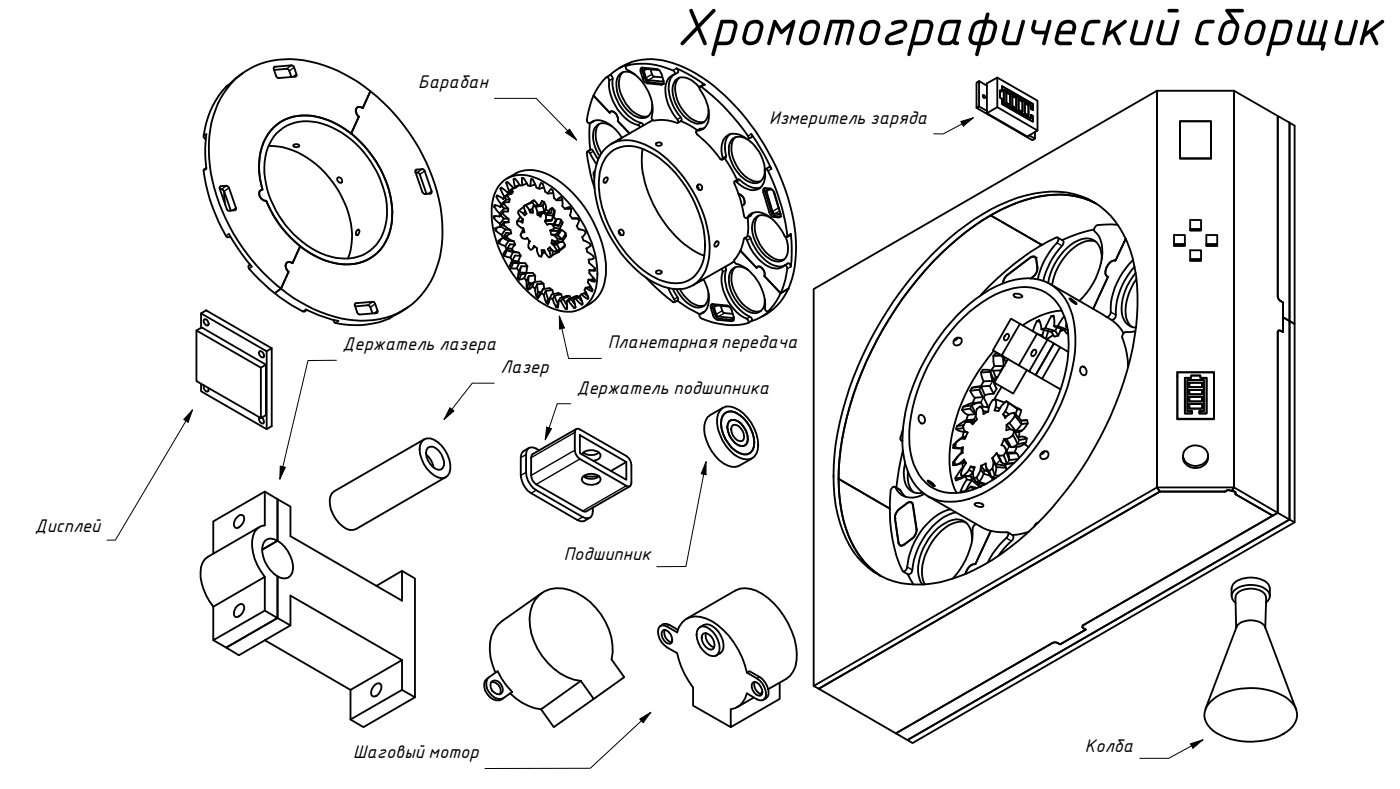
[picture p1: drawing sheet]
<svg xmlns="http://www.w3.org/2000/svg" width="385mm" height="217mm" viewBox="0 0 385 217" stroke-linecap="round" stroke-linejoin="round" font-family="sans-serif">
<defs><g id="words">
<text font-size="14" x="185.9" y="12.4">Хромотографический сборщик</text>
<g font-size="4.8">
<text x="115" y="24.2">Барабан</text>
<text x="211.4" y="34">Измеритель заряда</text>
<text x="167.1" y="95.7">Планетарная передача</text>
<text x="94.2" y="96.2">Держатель лазера</text>
<text x="137.6" y="102.5">Лазер</text>
<text x="158.6" y="108.1">Держатель подшипника</text>
<text x="9.5" y="146.1">Дисплей</text>
<text x="155" y="153.9">Подшипник</text>
<text x="97.1" y="208.3">Шаговый мотор</text>
<text x="298.2" y="206.6">Колба</text>
</g>
</g></defs>
<g fill="none" stroke="#000" stroke-width=".51">
<path d="M75.3 19.2l3.5-.3 .4 .1 .9 2.1M75.4 18.4l4.8-.5 .3 .2 .4 .4 .6 2.4-.3 .2-4.8 .3-.5-.5-.6-1.9zM170.1 18.8a17.4 17.4 0 0 1 16.6-.9 46.3 46.3 0 0 1 18.4 14.7 62.6 62.6 0 0 1 13.7 33.5 29 29 0 0 1-2.1 13.2M171.2 19.9a5.6 5.6 0 0 0-.4 6.1 9 9 0 0 0 6.3 6l1.1-.1M172 18.1a18.1 18.1 0 0 1 13.4 1.6v.7a4.2 4.2 0 0 0-2.4 5.3 16 16 0 0 0 3.5 7.6l-.2 .5a13 13 0 0 0-6.6-.7l-.5-.5a12.7 12.7 0 0 0-7.1-13.7zM172.1 18.1l1-.6a13.2 13.2 0 0 0-5.5 3.2l.6 .2a1.53 1.53 0 0 1 .2 1.5 12.6 12.6 0 0 0 7.2 11.2l.8 .2 .5 .7M176.2 18.8l.4-.2 4 .4 .5 .2a5.4 5.4 0 0 1 1.3 2.9v.7l-.5 .5-4-.4-.6-.3a4.3 4.3 0 0 1-1.2-2.9zM176.6 18.6v.8a5.5 5.5 0 0 0 1.2 2.9l.6 .3 3.9 .4M178.8 19.1l.7 1.8 2.6 .4M181.2 19.3l-3.9-.4-.3 .1 .6 2.4 .4 .5 4.1 .5 .3-.1M56.7 36.8a34.6 34.6 0 0 0 0 9.6M66.8 20l-2 1.5a23 23 0 0 0-8.8 16.1l.6 .6"/>
<path d="M75.3 35a13.8 13.8 0 0 1 14.8-2.1 29.8 29.8 0 0 1 17.7 25.6 13.5 13.5 0 0 1-7.1 13 15.9 15.9 0 0 1-14.5-1.4 30.4 30.4 0 0 1-13-14.9 1.91 1.91 0 0 1-1.7-2.8l.7-.3a17.6 17.6 0 0 1 2.2-16.2zM76 36.6a12 12 0 0 1 12.7-2.6 26.8 26.8 0 0 1 17.7 25 12.3 12.3 0 0 1-6.7 11.1 15.9 15.9 0 0 1-15.3-2.7 27.1 27.1 0 0 1-11.7-21.4 13.7 13.7 0 0 1 3.3-9.4zM80.6 39.9a1 1 0 0 1 1.7 .2 1 1 0 0 1-1.7-.2zM96.5 36.7a29 29 0 0 1 11.2 24.3 12.3 12.3 0 0 1-12.8 11.6 21.1 21.1 0 0 1-12.4-4.9M96.5 36.7a19.1 19.1 0 0 0-16.1-4.6 12.6 12.6 0 0 0-9.1 12.4 20.4 20.4 0 0 0 .9 7.6 1.35 1.35 0 0 0-1 1.1 1.35 1.35 0 0 0 .6 1.3l.7 .5 .7 .2M101.8 25.1a52.4 52.4 0 0 1 19.8 35.9 26.3 26.3 0 0 1-8.4 22.6 23 23 0 0 1-19.5 3.9 39.9 39.9 0 0 1-16.5-8.2M101.8 25.1l-2.1 4.6a1.17 1.17 0 0 0-1.7 0 1.17 1.17 0 0 0 .1 1.6l.5 .7-2.1 4.7M101.8 25.1a37.7 37.7 0 0 0-22-8.9 20.8 20.8 0 0 0-21.2 15.7 39 39 0 0 0 2.4 25.9 54.3 54.3 0 0 0 16.2 21.5M163.2 26.3l-.9 2.4-1 4.3 .1 .5 .6 .5a3.9 3.9 0 0 1 5.1-.1l2.1 1.6 1.8 2.3M163.2 26.3l4.4 4.7a1.21 1.21 0 0 1 1.3-.3 1.21 1.21 0 0 1 .7 1.1l.3 .8-.1 .7 3.3 3.4M163.2 26.3l1.2-2.3 1.4-1.9 .8-.8 .6 .1a1.6 1.6 0 0 1 .2 1.6 13.1 13.1 0 0 0 7.2 11.1l.9 .3 .4 .6M163.3 33.2l-1.2 .7-.1 3.5 .3 3.8"/>
<path d="M164.8 34a5.7 5.7 0 0 0-.3 6.4l.8 1.7M167.6 20.7l-.9 .5M168.2 34.7a3.1 3.1 0 0 0-4.7 .5 8.4 8.4 0 0 0 1.4 7.7M169.9 38.5l.7-.4-2.6 1.4M174.6 20.6a3.1 3.1 0 0 0-4.8 .7 9.8 9.8 0 0 0 5.1 10.7 2.83 2.83 0 0 0 3 .1 2.83 2.83 0 0 0 1.4-2.7v-.8M179.5 33l-9 5.1M180.4 39.4a.85 .85 0 0 1 .9-.3 .85 .85 0 0 1 .6 .7 .85 .85 0 0 1-.9 .3 .85 .85 0 0 1-.6-.7zM185.1 20.6a5.7 5.7 0 0 0-1.1 5.5 16.4 16.4 0 0 0 3.3 6.6v.4l-1 .7M185.4 20.5l.9-.6 .2-.3-.6-.8 1.6 .7 3.1 1.7 3.2 2.1-.5-.1-.9 .6M186.7 21.4a5 5 0 0 0-.8 5.3 10.2 10.2 0 0 0 6 6.8l1.7-.1M187.2 33.3l2.2 1 2.3 1.5M192.2 24a5.7 5.7 0 0 0-5.6-2.6 4 4 0 0 0-1.6 4.7 10.3 10.3 0 0 0 6.2 7.8 2.61 2.61 0 0 0 3.4-2.3l.2-1.5"/>
<path d="M192.3 23.9l.1-.2a51.5 51.5 0 0 1 13.4 13.9v.5l-.4 .2a4.9 4.9 0 0 0-5.4-1.1 5.4 5.4 0 0 0-1.4 6.1l-.1 .6-.4-.1a41.5 41.5 0 0 0-6.7-7.2v-.6a3.6 3.6 0 0 0 3.5-4.2 14.4 14.4 0 0 0-2.7-7.7zM193.6 35.2a2.87 2.87 0 0 0-2.1 .7M200.6 36.9a5.7 5.7 0 0 0-1 5.9l-.1 .5-1 .6M201.4 38.1a3.8 3.8 0 0 1 4.9 .8 10.4 10.4 0 0 1 3.8 9.3 2.8 2.8 0 0 1-4.5 1.6 10.4 10.4 0 0 1-5.1-10.1zM202.1 37.7a5.6 5.6 0 0 0-.4 6.2 9 9 0 0 0 6.3 6l1.1-.1M205.6 38.2l1.1-.6-.2-.8 3.6 5.7 1.9 3.9a.51 .51 0 0 0-.7-.4l-.9 .5M268.4 29.6l15.4 8.9 .7-.4M269.1 22.3l2.2 1.2v7l-2.2-1.2zM269.1 22.3l-.7 .4v6.9l.7-.3M270.2 26.1h.1a.62 .62 0 0 1 .5 .8l-.5-.1zM271.3 30.5v.6l11.1 6.4 2.8-1.6-11-6.5-2.9 1.7M271.3 23.5v-.6l2.9-1.6v8.1"/>
<path d="M274.2 21.3l11 6.4v8.2M275.4 23.7l8.5 4.9v1.6l-.5-.3v-1l-7.5-4.3v3.6l7.5 4.4v-1.1l.5 .4v1.5l-8.5-4.8v-1.4l-.5-.4v-2l.5 .3zM276.6 25.4l1 .6v2.8l-1-.6zM278.3 26.3l1.1 .7v2.8l-1.1-.6zM280 27.3l1.1 .6v2.9l-1.1-.6zM281.7 28.3l1 .6v2.9l-1-.6zM284.5 36.2v1.9l-1.6-.9M318 24.9v109h21.2v-109M318 24.9v109l.9 1.1-93.8 54.2M318 24.9l-94.3 54.5v109l1.4 .8M318 24.9h21.2M324.4 33.3h8.5v10.3h-8.5z"/>
<path d="M324.4 33.3h8.5v10.2h-8.5zM339.2 24.9v109l-.6 1-.8-.2M339.2 24.9l12 7v49.5M354.5 33.7l1.4 .8v54.5l-1.4-.8zM56.7 46.1l-.7 .5a42.4 42.4 0 0 0 6.5 18.6l.8-.3M60.5 52h.6l.5 .6M60.5 51.2l1.8-.2 .7 .6 1.9 5.5-.2 .6-1.9 .2-.4-.3-2-5.7zM61.6 52.6l.3 3.7M61.6 52.6l1.9 5.3M73.2 55.2a31 31 0 0 0 9.3 12.5M73.8 40.1a21 21 0 0 1 16.5 8.5 24.4 24.4 0 0 1 6.1 20l-.7 2.4M92.7 48.9a.78 .78 0 0 1 1.2 .2 .78 .78 0 0 1-.3 1.1l-.7-.4z"/>
<path d="M114.2 46.8l1.8-.3 .7 .3 1.9 5.7-.1 .6-1.7 .2-.6-.4-2-5.7zM114.3 47.4h.6l.5 .5 1.8 5.4M135.8 59.9l1.6 1.5M135.8 56.8l1.6 1.9M135.8 56.8l.1-.4 1.7 .5M136.2 59.4l-.4 .5M136.2 56.4l-.4 .4M136.5 54.1l1.3 2M136.5 54.1l.1-.4 1.7 1M136.8 53.8l-.3 .3M137.3 59.5l-1.6-.1 .1 .5M137.6 51.9l1 2.1"/>
<path d="M137.6 51.9l.2-.4 1.7 1.4M137.6 50.5a8.2 8.2 0 0 1 9.5-1.7 27.9 27.9 0 0 1 13.6 13.3 26.6 26.6 0 0 1 3.3 15.7 8.3 8.3 0 0 1-6.9 7.8 15.5 15.5 0 0 1-11.2-4.7 32.6 32.6 0 0 1-10.8-21.8 11.9 11.9 0 0 1 2.5-8.6zM137.6 59.2l.9 .8M137.9 51.6l-.3 .3M137.9 56.5l.7 .8M138.1 58.6l1.7 1.5M138.5 55.9l1.2 1.4M138.6 57.3l-1.2 1.4-.1 .8M138.6 57.3h1.1M138.8 54.3l.4 .5h.9M139.2 54.8l-1.4 1.3-.2 .8M139.4 49a10.4 10.4 0 0 1 12.6-.3 31.9 31.9 0 0 1 14.6 26.5 10.2 10.2 0 0 1-6.6 9.5"/>
<path d="M139.4 53.8l.7 1M139.7 57.3v.8h-1.2l-1.2 1.4M140.1 54.8l-.1 .7h-1.1l-1.3 1.4M140.2 52.9l-1.6 1.1-.3 .7M140.7 52.1l.3 .6-.8 .2-.2-.3M141 52.7l-.3 .6-.9 .1-1.5 1.3M141.6 51.4l-2.1 1.5M142.3 51l-.6 .4M142.3 51.1l-2.8 1.8M142.6 57.9l1.2 .8M142.8 50.8l-1.7 .9-1.6-1.7-.3 .2 .8 2.2M143.1 59.5l-1 1.4a1.96 1.96 0 0 0 1.7 1.8l.4 1.1h-.5l.3-.4"/>
<path d="M144 56.7l-1.4 1.2a1.79 1.79 0 0 0 .7 1.9l.5 .4-.1 1-.5-.3 .5-.7M144.5 56.4l-.5 .2M144.9 50.4l-1.9 .6-1.5-1.9-.3 .1 .4 2.2M145.8 51.1l.2-1.9 .5 .1 1 2.2 .7 .4 1.4-.4M146.3 55.6l.7 .9M146.3 55.6l.5-.6 1 1.4M146.3 55.6l-1.8 .8 1 1.3M146.4 57.4l-.9 .3 .3 .7 .7-.3M146.6 56.6l.6 .2M146.8 55l-2.8 1.6 .1 .7 .6 1.4-.5 .5-.4-.5 .6-.6M147.2 50.7l-1.4 .4-.7-.1-1.3-2.1h-.3l.1 2M148.2 51.9l.2-.9 .3-.7 .5 .2 .7 2.2 .7 .5 1.5-.2"/>
<path d="M149 55.2l-.5 1-1.9 .4-.2 .5 .1 1.4-.7-.1M149 55.2l.6 .3M149 55.2l-.5 1M149.2 56.6l.4 1.5M149.2 56.6l.4-1.1 .5 1.5M149.2 56.6l-2 .2 .5 1.6M149.5 58.5l.6 .5M149.6 58.1l-1.9 .3v.6l1.3-.3M149.6 58.1l-.1 .4M150.1 57.6l.8 .5M150.1 57.6v-.6l-.5 1.1M150.1 57.6l-.5 .9"/>
<path d="M150.6 53.2l.9-1.3 .4 .3 .4 2.2 .7 .6h1.6M150.7 58.5l.5-1.1 .7-.3-.5 1.5-1.9-.1-.6 .3-.3 .7-.9-.5M151.9 57.1l.5 .6M151.9 59.2l-.2 1.2M151.9 59.2l.5-1.5v1.3l-.6 1.3M151.9 59.2l-1.8-.2-.1 1.4M152.2 59.5l.6 .9M153 55l1.1-.9 .4 .5 .1 2 .7 .8h1.7M155.3 57.4l1.3-.5 .4 .5M157 57.4l-.3 1.8 .6 .8 1.6 .1M161.4 41.6l1-.5h.4l1.6 2.7M163.5 47l-.3 .5 .2 1.2"/>
<path d="M164 45.1l-1.4-2.2a1.72 1.72 0 0 0-1-1.3l-.3 .4 .3 1.9 .7 3.9 1.2 3.9M166.3 48.9l.4-.2a.86 .86 0 0 1 .3 1 .86 .86 0 0 1-.9 .5l-.2-.4zM166.3 40.9a8.9 8.9 0 0 1 9.9-1.6 28.1 28.1 0 0 1 13.6 12.1 30.6 30.6 0 0 1 5.1 19.4 9.2 9.2 0 0 1-7 8.6 15.6 15.6 0 0 1-11.7-4.2 35.7 35.7 0 0 1-12.9-25.4 13.1 13.1 0 0 1 3-8.9zM167.2 42.5a8.2 8.2 0 0 1 9.4-1.6 28.9 28.9 0 0 1 15 16.4 22.9 22.9 0 0 1 1.5 14.9 7.8 7.8 0 0 1-10.7 5.1 25.7 25.7 0 0 1-13-11.5 27.5 27.5 0 0 1-4.5-18.5 10.1 10.1 0 0 1 2.3-4.8zM176.6 40.9a28.2 28.2 0 0 0 5.3 19.3 25.8 25.8 0 0 0 11.7 10.1M191.6 51.2l.4 .4 .2 .6M191.9 50.7a.81 .81 0 0 1 1.1 .5 .81 .81 0 0 1-.5 1l-.6-.2a.78 .78 0 0 1 0-1.3zM199.2 43.5l1.9 2.9 1.6 3M201.9 49.8h.2a9.1 9.1 0 0 0 5.2 2.4 3.5 3.5 0 0 0 3-3.6v-1.9l.1-.2h.4a53.9 53.9 0 0 1 5.6 18.5l-.1 .2-.4-.1a14.1 14.1 0 0 0-6-6.4 3.5 3.5 0 0 0-4.6 1.2h-.4l-.3-.5-.7-3a.86 .86 0 0 0 .8-.5 .86 .86 0 0 0-.1-.9l-.6-1.2-1-.5-1.1-2.8zM202 49.8l1-.5a9.9 9.9 0 0 0 4.8 2.4l1.3-.2M203 53.3a2.04 2.04 0 0 1 1.4 2.9l-.5 .2zM205.6 59.7l.1 2.8-.3 2.4"/>
<path d="M207 58.5a3 3 0 0 1-1.7 1.4M208.6 59.2a5 5 0 0 0-.8 5.4 9.3 9.3 0 0 0 6.6 6.9l1.1-.2M209.9 51.9l.2-.2a2.66 2.66 0 0 1 2.1 .4l.7 1 1.6 5.6a.68 .68 0 0 1-.5 1l-1.6-.2-.8-.8-1.8-5.9zM210.3 51.7v.8l2 6.3 .6 .5 1.6 .2M212 59.9a3.1 3.1 0 0 0-4.8 .7 8.8 8.8 0 0 0 2.2 8.6 5.4 5.4 0 0 0 5.6 2.5 4 4 0 0 0 1.5-4.8l-.5-1.7M212.3 52.1l-1.3-.1-.3 .2v.4l1.7 5.5 .6 .6h1.6M212.6 52.6l1.6 4.9M272.3 59.2a35.9 35.9 0 0 1 21.7-5.6 19.5 19.5 0 0 1 7.2 2.3 23.6 23.6 0 0 0-16.4-1.8 53.9 53.9 0 0 0-23.6 13.3 96.5 96.5 0 0 0-30.2 56.4 45 45 0 0 0 3.1 25.3 21.6 21.6 0 0 0 8 9.1 24.2 24.2 0 0 1-10-14.5 47.2 47.2 0 0 1-1.6-12.1M272.3 59.2a84.8 84.8 0 0 0-29.5 31.1 88.1 88.1 0 0 0-12.2 38.5l-.1 2.8M272.3 59.2l14.1 8.1M62.9 64.2l3.6 5.6 2.7 3.5M68.7 72.7l-.4 .4 .2 .7 2.6 2.9 4.4 3.9"/>
<path d="M77.2 79.3l-1.7 1.3M82.5 67.7l-2.1 4.6a1.17 1.17 0 0 0-1.7 0 1.17 1.17 0 0 0 .1 1.7l.5 .7-2.1 4.6M98.1 63.3l.4-.3a.94 .94 0 0 1 .2 1 .94 .94 0 0 1-.8 .6l-.1-.4zM136.2 63.3l1.7 1.2M136.7 62.5l-.5 .8M137.2 66.8l1.7 .8M137.5 62.4l-1.4 .3 .1 .6M137.7 62.1l1.2 .9M137.8 65.6l-.6 1.2M138.2 65.4l-1.2 .8 .2 .6M138.3 65.3l1.5 .8M138.3 61.3l.3 .7-.7-.2"/>
<path d="M138.5 60l-1.1 1.4 .1 1 1.1-1.5 1.2 .2v-1M138.5 60l1.3 .1M138.6 62l1.7 1.2M138.6 70.3l1.7 .4M138.6 64.7l.7 .2M138.9 63l-1 1.5 .3 .9M138.9 63l1.4 .2M139.3 68.6l-.3 .2a1.18 1.18 0 0 0-.4 1.5M139.3 64.9l.2 .5-1.2-.1M139.4 68.7l1.7 .6M139.4 68.7l-.8 1.6M139.5 65.4l1.7 .9"/>
<path d="M139.5 68.2l1.2 .2M139.8 66.1l-.9 1.5 .4 1M139.8 66.1l1.4 .2M139.8 61.1l-1.3 .3M140.3 63.2l.2 .9-1.3-.1-1 1.4M140.5 73.7h1.6M140.5 64.1l-1.2 .8M140.7 68.4l.3 .5-1.6-.2M140.9 71.6l1.6 .2M141 68.9l1.2 .4M141.1 69.3l1.5 .1 .6 .9-1.6-.1-1.4 2.9 .3 .6M141.1 69.3l-.8 1.4 .5 1-.6 1.4"/>
<path d="M141.1 72.1l1.6 .1M141.1 72.1l1.3 .2M141.1 72.1l-.6 1.6M141.2 66.3l.4 .9-1.4-.1-.9 1.5M141.6 67.2l-.9 1.2M142.1 60.9h1.1M142.5 71.8l.3 .4M142.6 74.5l-.3 1.8M142.7 72.2l1.7 .1 .6 .9-1.7-.1-.7 1.4M142.7 72.2l-.6 1.5 .5 .8M142.9 74.8l-.6 1.5 .4 .5M142.9 74.8l1.8 .2"/>
<path d="M143.2 70.3l-.7 1.5M143.2 73.3l-.3 1.5M143.7 63.8l-.6 .8 .7 .9a.87 .87 0 0 0 1.1-.2l.7 1-.3 .7a1.39 1.39 0 0 0 .6 1.6l.7-.5M143.9 62.9l-.7 1.5M144.1 76.4l-1.4 .4M144.7 75l-.7 .3-.7 .1-.6 1.4M144.7 75h1.8l.7 .7-1.8 .1M144.7 75l-.6 1.4 .6 .7M144.7 77.1l.1 2.1M145 73.2l-.3 1.8M145.3 77.8l-.5 1.4 .4 .3M145.3 77.8h1.2"/>
<path d="M145.4 75.8l-.1 2M145.4 75.8l-.7 1.3M146.3 78.7l-1.1 .8M146.6 68.1l.2-.6a1.18 1.18 0 0 1 .9 1.6 1.86 1.86 0 0 0 1 1.4l.3-1.2M146.9 77.4l-.3 .3a2.56 2.56 0 0 0-1.4 1.8M146.9 77.4l1.8-.1 .7 .7-1.7 .1M146.9 77.4l-.6 1.3 .8 .6M147.1 79.3l.4 2.1M147.2 75.7l-.1 1.7M147.7 78.1l.2 2.1M147.7 78.1l-.6 1.2M149.1 79.7l-.7 .9-.5 1.2"/>
<path d="M149.4 68.7l-.4 .6-.1-.6h.7l.3 .7M149.4 78l.2 1.4M149.5 68.7l-.7 1.7M149.8 60.7l.7 1.1 .8-.3 2.3 .6M149.9 69.4l1 1.3 .4-.1M149.9 69.4l-.7 .1M150 79.9l1.9-.2-.8-.5-1.9 .2-.5 1.2 .8 .4M150 79.9l.6 2.2M150 60.4h1.7l-.3 .3h-1.6zM150 79.9l-.5 1.1M151 69l.3 1.6 .6-.5M151.2 63.3l.3 1.1"/>
<path d="M151.2 68.1l-.6 .3 .4 .6 .7-.4M151.7 68.6l.2 1.5 1.8-.9v-.2M151.9 79.7l.2 1.1M151.9 61.8l.4 .7M152 64.6l.6 .3a1.82 1.82 0 0 0 1.9 .9M152.1 61.6l1-1.4-.7 1.4M152.1 67.3l.9 1.4h.9M153 66.4l-.4 .3 .5 .5 .8-.7M153 68.7l-.3 .5M153.1 60.2l1.2 .2-.7 1.7-1.1-.5-1.4-.1M153.2 65.5v.7M153.8 62.8l.1 .3-1.1 1.3 .5 .3 1.1-1.5-.5-.1"/>
<path d="M153.9 62.8l-.8 .6-1.9-.1 1.6 .1M153.9 62.8l-1.6-.3-.3 .5-.4 .3M154.3 60.4l.3 .7M154.4 63.2l1.1 .9-1 1.7-1.2-1.1-1.8-.3h1.3M154.5 66.5l-1.3-.3-.7 .1-.8-.3-.1 .8M154.6 66.2l.7 1.2-1.4 1.3-.8-1.5-1 .1-.5-.5 1-.1M154.6 61.1l-.7 1.7M154.6 61.1l-.3 .9M155.3 67.4l-.1 .5-.9 .6a1.89 1.89 0 0 1-3.1-.6l-.6 .5M155.5 64.1l.1 .8-1.1 1.6-2-.2M157.3 60h.3a1.12 1.12 0 0 1 1.6 .6l-.7 1.4 .5 1h.5M159 63h.5a1.59 1.59 0 0 1 1.5 1l-1 1.1 .4 1 1.7 .8 .3 .6-1.2 .7a2.38 2.38 0 0 0 1.5 1.8l.5 .4v.6l-1.4 .3 .1 .9 1.7 1.6"/>
<path d="M161 79l-.3 .7 .9 1.6 .2 .5-.2 .3-1.7-1.3M161.8 76.8l-.2 .8 1.3 2-.1 .5-1.8-1.1M161.8 76.8h1M161.9 78.9l.9 .6M161.9 78.9l-.9 .1M162 74.2v.8l1.5 1.9v.5l-1.7-.6M162 74.2l1.2 .1M162.3 78.6l-.4 .3M162.8 76.8l.7 .3M163.2 76.4l-.4 .4M163.6 73.8l-.4 .5h.3M163.6 73.8v.5l-1.6-.1"/>
<path d="M170.1 63.6l.5 1M170.1 63.3a.79 .79 0 0 1 1.2 .2 .79 .79 0 0 1-.3 1.1h-.4l-.4-.4zM177.6 76.2l4.3 4.3 3.1 2.5h.4v-.5l-1.7-3.4M180.5 74.4l.6-.1 .8 .3a.82 .82 0 0 1-.7 .7 .82 .82 0 0 1-.9-.5zM184.9 79.4l1.6 2.7-.2 .4-.9 .5M185.9 79.4a8.2 8.2 0 0 0 6 5.1 2.84 2.84 0 0 0 2.9-3.1v-.8M186.9 79.4a8.3 8.3 0 0 0 5.6 4.7l1.1-.2M192.3 77.3l.8-.4-2.6 1.5M193.4 76.7a9.1 9.1 0 0 1 .9 8.2 3.4 3.4 0 0 1-2 1.5v.4l.3 .6a19.9 19.9 0 0 0 13 1.4M196.7 66.5l.5-.2a.78 .78 0 0 1 .2 1 .78 .78 0 0 1-1 .3v-.5zM198.3 73.8l.3 .5a12.7 12.7 0 0 0 6.8 13.4l.4 .5-.2 .6M199.3 73.3l.3 .7a12.2 12.2 0 0 0 5.8 12.7l1.2 .7v.8"/>
<path d="M201.8 71.7l-8.9 5.2M202.1 73.4a5.7 5.7 0 0 0-.4 6.2 9 9 0 0 0 6.3 6l1.1-.2M203.5 68.9l-1.6 2.5v.6a1.31 1.31 0 0 0 1.3 .7 12.5 12.5 0 0 1 7.1 12.2l.5 .7h.4l2.2-2.8 1.2-2.2M203.5 68.9l4.5 4.7a.88 .88 0 0 1 1.5 .1l.6 1.1v1.1l4.5 4.7M203.5 68.9l1-3.3 .4-.2a1.92 1.92 0 0 1 .9 1.6 11 11 0 0 0 6.9 6.7 3.4 3.4 0 0 0 3-.8l.5 .2 .2 .7-.5 2.9-1.3 3.9M204.6 65.4l1-.5 .5 .2a13.2 13.2 0 0 0 6.8 7.8 3.3 3.3 0 0 0 2.5 .2M205.6 74.1a3.1 3.1 0 0 0-4.9 .7 9.9 9.9 0 0 0 5.1 10.8 3 3 0 0 0 3.4-.2 3 3 0 0 0 1-3.3M216.3 65.2l1-.6 .1-.4 .2 3.8-.2 5.3-.1-.5a.51 .51 0 0 0-.7-.4l-.9 .5M216.7 79.3a15.2 15.2 0 0 1-7.2 7.6M216.7 79.3l-2.1 1.3M256.2 70a58.7 58.7 0 0 1 26-16.4 24.1 24.1 0 0 1 18.5 1.9 25.3 25.3 0 0 1 11.2 17.8 66.2 66.2 0 0 1-4.1 34.8 94.2 94.2 0 0 1-32.7 44.2 43.4 43.4 0 0 1-21.1 8.3 21.3 21.3 0 0 1-22.4-14.9 47.6 47.6 0 0 1-1.9-23.6 97.2 97.2 0 0 1 26.5-52.1zM276.9 75.5l6.3-4.8a.95 .95 0 0 1 1-.3 .95 .95 0 0 1 .7 .8 4.7 4.7 0 0 1-.1 3.9l-1.4 1.4 .5-.4a2.82 2.82 0 0 0 1.2-2.6l-.3-2.2a.91 .91 0 0 0-.7-.8 .91 .91 0 0 0-.9 .3l-6.3 4.8-.7 .8-.5 1.4 .5-1.4z"/>
<path d="M284.4 70.6l.4 .2M285.3 76.8a21.6 21.6 0 0 1 5.5-10.5l.2-.7-.4-.4a66.3 66.3 0 0 0-21 15.9M288.7 78l15.4 9M290.7 65.3l1.5 .8 .2 .4a2.84 2.84 0 0 1-1.4 2.1 20.5 20.5 0 0 0-4.2 8.6M300.8 63a38 38 0 0 0-8.8 3M301.2 66.3a6.2 6.2 0 0 0-5.8 1.6 16.8 16.8 0 0 0-6.2 10.4M302.9 71.3a5.3 5.3 0 0 0-2.8-5.6 6.9 6.9 0 0 0-6.8 2.4 17 17 0 0 0-5.2 9.7M307.2 61.8l-1.7-.2-3.8 .2a1.25 1.25 0 0 0-.8 1.8 7.1 7.1 0 0 1 2.1 5.8 19.9 19.9 0 0 1-6.3 13.3M309.5 65.6l-2.8 5.9a3.3 3.3 0 0 0-2.7 4l.6 .6-4.1 8.8M311.5 71.4a19.2 19.2 0 0 0-6.2 14.6l-.2 .4a.91 .91 0 0 1-1 .6M311.9 73.3a20.4 20.4 0 0 0-5.3 13.9 .94 .94 0 0 1-1.1 .7 10.9 10.9 0 0 1 3.4 3.6M312.2 75a14.6 14.6 0 0 0-3.6 11.9 4 4 0 0 0 3.7 3.1"/>
<path d="M312.4 76.7a14.6 14.6 0 0 0-2.8 10.8l.9 1.7 .5 .6M322.7 67v-2.4h3v2.9h-3M322.7 67.5h3M325.7 67h-3v.5M327.2 62.9v-2.5h3v2.9h-3M327.2 71.2v-2.5h3v2.9h-3M327.2 71.6h3M327.2 63.3h3M330.2 62.9h-3v.4M330.2 71.2h-3v.4M331.6 67v-2.4h3v2.9h-3M331.6 67.5h3"/>
<path d="M334.6 67h-3v.5M54 90.8l17.7 10.2 1.4-.8v13.8l-1.4 .9-17.7-10.2v-13.9l1.5-.8 17.6 10.2M55.3 86.1l1.4-.8 18 10.4-1.4 .8zM55.3 86.1v4M56.1 87.7a1.11 1.11 0 0 1 1.1 .5 1.11 1.11 0 0 1 0 1.2 1.14 1.14 0 0 1-1.1-1.7zM71.3 96.5a1.14 1.14 0 0 1 1.2 1.6 1.11 1.11 0 0 1-1.1-.4 1.11 1.11 0 0 1-.1-1.2zM73.3 96.5v21.4M74.7 95.7v21.4l-1.4 .8-18-10.4v-2.1M75.5 80.6l4.6 3.2 3.2 1.8h.4l.6-.5M84 85l3.7 1.6 5.3 1.6M97.6 83.5l.3-.2 4.7-.4 .5 .6 .7 2.3-.3 .2-4.6 .4-.4-.1-.3-.5zM97.6 84.2l3.7-.3 .5 .5 .6 1.7"/>
<path d="M107.9 86.9a19.3 19.3 0 0 1-12.1 2.4l-3.7-.6-.4-.8M112.2 84.3l-2 1.4-2.4 1.2M147.9 80.2l-.4 1.2 .4 .4M148.7 80.6l-.8 1.2M148.8 80.2h-.9M149.5 81l.7 2.2M150.6 82.1l-.4 1.1 .4 .3M151 82.5l-.4 1M151.2 81.9l-.6 1.6M151.2 82.1h-.6M151.9 82.1l1 2.3M152.4 81.3l1.9-.5-.8-.3-1.8 .4-.5 1 .7 .2"/>
<path d="M152.4 81.3l1 2.2M152.4 81.3l-.5 .8M153.5 82.7l-.2 1.8-.4-.1 .5-.9M153.5 83.4l-.1 .1M154.2 82.7l1.3 2.2M154.3 80.8l.3 .8M154.8 82l1.8-.6-.7-.1-1.8 .5-.6 .9h.7M154.8 82l1.1 2M154.8 82l-.6 .7M155.7 82.8l.2 1.6v.5h-.4l.4-.7M156.4 82.7l1.4 1.9M156.6 81.4l.3 .6"/>
<path d="M157 82.1l1.7-.8-2.3 .8-.7 .7 .7-.1M157 82.1l1.1 1.6M157 82.1l-.6 .6M157.7 82.3l.5 2.2-.4 .1 .4-.3M158.7 81.3l.2 .3M159 81.6l1 1.2M159 81.6l-.7 .5M159.4 81.3l-1.7 1 .6-.2M159.4 81.4l-.4 .2M159.9 80.8l-.5 .5 .8 2.2-.3 .2-1.6-1.6M160.6 80.6l1 .8M160.6 80.6l-.7 .2"/>
<path d="M161.1 80.2l-.5 .4M186.1 82.6l3.2 2.1 3.1 1.6 1.2-.6M195.5 83.7l.4-.2 4 .4 .5 .3a4.6 4.6 0 0 1 1.3 2.9l.1 .4a.66 .66 0 0 1-.7 .7l-3.9-.3-.6-.4-.6-1-.7-2.2zM195.9 83.5v.9a5.5 5.5 0 0 0 1.2 2.9l.6 .2 3.9 .5M198.1 84l.4 1.4 .5 .6 2.4 .2M200.5 84.2l-3.9-.3-.3 .1 .6 2.3 .4 .6 4.1 .5 .3-.2M206.6 88.2l-1 .6M211.1 85.6l.9-.6a12.7 12.7 0 0 1-5.4 3.2M262.7 92.9a1.03 1.03 0 0 1 1.6 .2 1.03 1.03 0 0 1-.5 1.6 1.04 1.04 0 0 1-1.6-.2 1.04 1.04 0 0 1 .5-1.6zM263.1 86.7a34.2 34.2 0 0 1 16.1-9.9 12.3 12.3 0 0 1 15.1 8.3 31 31 0 0 1-.1 18.6 54 54 0 0 1-20.7 29.9 20.7 20.7 0 0 1-15.5 3.9 12.9 12.9 0 0 1-9.1-9.9 36.8 36.8 0 0 1 2.1-21.7 57.2 57.2 0 0 1 12.1-19.2zM263.3 88.8a29.4 29.4 0 0 1 17-9.9 11.4 11.4 0 0 1 12.5 8.7 31 31 0 0 1-.9 18.2 51.1 51.1 0 0 1-17.4 24.9 20.2 20.2 0 0 1-14.9 4.5 11.9 11.9 0 0 1-8.9-9.3 34.9 34.9 0 0 1 2.3-20.8 54.7 54.7 0 0 1 10.3-16.3zM263.4 92.8l-.6 .5-.7 .3"/>
<path d="M273.1 97.8v1.5l.2 1.3M273.1 97.8l.5-.7 1.1 .3 .8 .6M273.2 96.4a48.9 48.9 0 0 0-12.2 28.8 20.1 20.1 0 0 0 2 10.2M275.2 97.7l-2.1 .1M275.5 98h.5M275.7 97.8l-.2 .2M275.8 98l.1 2.6h-2.6l-.9 1.2M275.9 98l.6 1.6M276.4 92l.6-.3a1.1 1.1 0 0 1 .2 1.1 1.1 1.1 0 0 1-1 .7 .88 .88 0 0 1 .2-1.5zM277 98.6l.1 .1M277.1 98.7l-3.8 6.4 5.2 3 3.8-6.5M278.7 80.9l.2-.2h.9l.9 .3 .4 .4a1.71 1.71 0 0 1-2.5-.3z"/>
<path d="M280.4 88.9l-2.5-1.4-5 8.7 2.5 1.4M280.4 88.9l4.7 2.8M280.4 88.9l-5 8.7M283.9 96.3l.6-.2a.98 .98 0 0 1 .2 1.2 .98 .98 0 0 1-1.2 .4 1.18 1.18 0 0 1 .4-1.4zM285 88.2l-1.1 2.8M285 88.2l.6-.3 .5 1.2 .2 1.4M285 88.2l.8 .2M285.1 91.7l-5 8.7-4.7-2.8M285.1 91.7l2.8 1.6M285.4 91.9l1.1 .2M286.3 90.5l2.7 .7 .8 1.3 1.1-.3M286.3 90.5l1.1-.4 2.7 .8"/>
<path d="M286.5 92.1l.4 .7M287 90.7l-.5 1.4M287.9 93.3l1.8 1-5 8.7-1.8-1zM288.2 91l-.7 2.1M289 86.8l-1.6 3.3M289 86.8l.6-.1 .2 2.9M289 86.8l.7 .2M289.5 92.1l-1.8 1.1M289.8 89.6h1l2.7 1M289.8 89.6l2.6 1M290.5 89.9l-.4 1 .8 1.3M291.4 95.4l-4.9 8.7"/>
<path d="M291.7 90.3l-.8 1.9M291.9 85.3a21.4 21.4 0 0 0-10.8 4.1M292.4 90.6l.9 1.1h.3M292.4 90.6l-1 .5M292.6 86.8l-1.8 2.8M293 89.7l.3 .1M293.1 88.9l-.1 .8 .4 .2M293.5 90.5v.2M293.7 96.7l-4-2.4-5 8.7 6.9 4M294 82l1.6 1 .3 .5a2.86 2.86 0 0 1-1.9-1.5zM304.1 87l1.4 .9M312.1 91l-2.6 .2a1.24 1.24 0 0 0-1 1.6 22.4 22.4 0 0 1 1.6 8"/>
<path d="M351.2 81.4l.5 1.1 .3 .2M351.2 81.4v-49.5l3.3 1.8v54.5M351.2 91.2v49.7l-53.4 30.8M352 82.7l.7 .4v8.1l-.7-.4M352 90.8h-.5l-.3 .4M352 82.7l.7 .4v4.1l1.8 1M354.5 88.2v54.5l-105.1 60.6 1.4 .8 105.1-60.6-4.7-2.6v-49.7M354.5 88.2l1.4 .8v54.5M354.5 88.2v54.5l-105.1 60.6-3.1-1.8M354.5 88.2l-1.8-1v4l-.7-.4M56.1 105.9a1.12 1.12 0 0 0 1.1 1.6v-1M71.3 114.7a1.22 1.22 0 0 0 1 1.7 1.16 1.16 0 0 0-.3-1.7"/>
<path d="M71.7 101v13.9M158.5 117.8l-12.1 7-.4 .9v4.9a3 3 0 0 0 1.4 2.5l13.3 7.5 .4-.1 12.1-6.9M158.5 117.8l.9 .2 12.8 7.3a3 3 0 0 1 1.4 2.4v4.9l-.4 1h-.5l-13.3-7.5a3.2 3.2 0 0 1-1.4-2.4v-4.9zM159.4 119.5l12.8 7.4v4.9l-12.8-7.3zM198 112.8a2.99 2.99 0 0 1 3.8-.8 11.6 11.6 0 0 1 6.5 11.5 3 3 0 0 1-4 2.6 11.3 11.3 0 0 1-6.9-8.1 6.1 6.1 0 0 1 .6-5.2zM198.8 112l-3.6 2a4.9 4.9 0 0 0-1.4 5.5 12.3 12.3 0 0 0 6.3 8.4l1.2 .3h1l4.5-2.3M199.3 113.5a3.2 3.2 0 0 1 4 .5 9.7 9.7 0 0 1 3.9 8.8 2.52 2.52 0 0 1-3.9 1.7 9.4 9.4 0 0 1-5-9.4l.4-.9zM200.5 115.7a2.47 2.47 0 0 1 3.2 .6 5.9 5.9 0 0 1 1.7 5.2 1.67 1.67 0 0 1-2.6 .7 5.8 5.8 0 0 1-2.7-5.8zM201.5 116.8a3 3 0 0 1 2.9 3.9l-.4 .4a3 3 0 0 1-2.9-3.9zM248.2 118l-.7 2.6 .1 .3 .5 .1M252.9 114a1.23 1.23 0 0 1 1.3 .9 1.23 1.23 0 0 1-.7 1.5 1.43 1.43 0 0 1-.6-2.4zM262.8 117.9l1 .5 1.1 .2"/>
<path d="M264.4 112.6l2.3-.4 .7 .9 .8 .6M264.4 112.6l.8 .9 .9 .5M264.8 117.6l-2 .3M264.9 116.8l-1.9 .3-.2 .8M265.4 118.6h-.5l-.3 1.5M265.5 119.9l-.9 .2M265.6 115.4l-2.6 1.7M266.7 107.4l.9 1.5 .4 .4M267 116.1l-.7-.2-.9 .1-.6 1.1v.4a1.3 1.3 0 0 0 1.2 1.3l-.7 1.7-.7-.1h.7h-.5M267.1 111.4l-2.3 .3-.4 .9M267.1 111.4l1.1 2.3M267.4 110.7l-2.6 1"/>
<path d="M267.8 115.2l-1.4 .7M267.8 115.2l.3 .5-2.1 .2M267.8 115.2l-2.2 .2M268.2 113.8l-2.1 .2-.5 1.4M269.2 107l.8 1.7 .3 .4M269.2 107l.6 1.4M269.2 107l-2.5 .4M269.4 111.7l.6 .5 .3 .7M269.6 106.2l-2.4 .3M269.6 110.5l-1.2 .3-1.3 .6M269.6 102.3l.8 2.5M269.6 110.5l.7 1.2"/>
<path d="M269.6 110.5l-2.2 .2M269.7 106.2l-2.5 .3-.5 .9M270 106.2h-.3l1 2.4M270.2 101.6h1.7l.5 .2M270.3 101.6l-.7 .7M270.3 109.1l-2.3 .2-.6 1.4M270.3 109.1l1.2 2.3-.2 .4M270.7 108.6l-.3 .6M271.9 111.9l-2.5-.2-.9 .7-.1 .6a2.95 2.95 0 0 0 .2 2.2l-1.2 1.4-.4-.5h.7M272.2 102.2l1 2.2 .5-.8M272.2 102.2l.7 2.4M272.2 102.2l-2.6 .1"/>
<path d="M272.4 101.8h2.6l.1 .3M272.9 104.6l1.1 2.2-.9 1.4-1-2.2-2.5 .2M272.9 104.6l-2.5 .2-.8 1.4M273 101.8l.7 1.8h.5M273.1 108.2l-2.4 .4M273.2 104.4l.3 1.6M273.7 109.7v2.1M274.8 112.2l-1.1-.4-.3 1 1.1 .1 .8-1.4 1.3-1.3 4.2 2.5M275.4 106.3l-2.1 3.5M275.7 113.8l.6 1.1 .7-.8 .9-.5 .9-.2 2 2.1M275.7 113.8l.6-.8 1.2 .8M275.7 113.8l.9 .7"/>
<path d="M276.2 110.6l-2.5-.9-.8 .2-1 1.7-.2 1.5-1.4 .7v-.9l1.2 .2M276.6 110.2l.6 .5M276.7 116.7l-.1 1.5a1.63 1.63 0 0 1 2.2 .2l1.4 2.5 2.1-.5-.3-.2a2.82 2.82 0 0 0-2.3-.1M277.5 116.2l1.5-2 1.8 2.4M277.8 117.9l-1.1-1.2 .8-.5 1.7 2.1M278.8 113.4l.2 .8M278.8 118.4l-.3 1.1M278.9 118.7h1.3M279.2 118.3h1.7l-.7 .4M279.2 118.3l-.3 .2M279.7 112.4l-.5 1.3M279.7 112.4l1.1 .3-.7 2"/>
<path d="M279.7 112.4l-2.5-1.7-.9 2.3M280.1 100.4l2.8 1.6M280.2 118.7v1.4M280.8 115.5l1.5-.1 .2 .9M280.8 116.6l-1.6 1.7M280.8 116.6l1.7-.3-1.6 2M282.1 115.4l-1.3 .1M297.1 100.9l.2-.1a1.29 1.29 0 0 1 1.3 .6 1.29 1.29 0 0 1-.1 1.4 1.01 1.01 0 0 1-1.1 .1 1.01 1.01 0 0 1-.5-1.1zM323.6 102.3h10.1v12.9h-10.1zM323.6 103.4h.1M323.7 115h10v-12.7h-10v12.9M325.7 103.8h1.7v-.6h2.6v.6h1.7v9.8h-2v-.7h1.2v-8.5h-4.5v8.5h1.3v.7h-2z"/>
<path d="M326.9 109h3.5v1.3h-3.5zM326.9 107.1h3.5v1.2h-3.5zM326.9 111h3.5v1.2h-3.5zM326.9 105.1h3.5v1.2h-3.5zM72.8 135v9.3a4 4 0 0 0-3.5 4.3 14.4 14.4 0 0 0 3.5 9.9M76.3 137.1l3.5 2.1v8.1l30.7 17.7v-8.2l3.6 2.1v32.7l-3.6-2.1v-8.2M76.3 137.1l-3.5-2.1-14.2 8.2v8.9M76.3 137.1v11.5M116.5 120.8a3.3 3.3 0 0 1 3.9 .7 8.6 8.6 0 0 1 3.1 8.5 2.23 2.23 0 0 1-3.1 1.2 8.8 8.8 0 0 1-4.9-8.9zM116.6 120.7l-24.8 14.3a3.5 3.5 0 0 0-1.1 3.6 8.9 8.9 0 0 0 5.4 7l1.8-.3 24.7-14.3M117.2 124.9a5.8 5.8 0 0 1 2 3.5M117.6 123a2.21 2.21 0 0 1 3 .8 5.9 5.9 0 0 1 1.5 3.9l-.3 .8a1.73 1.73 0 0 1-2.8-.2 4.2 4.2 0 0 1-1.4-5.3z"/>
<path d="M145.4 123l-1.4 .9-.7 1a14.7 14.7 0 0 0 .4 7.9l1.4 2.1 .9 .6 12.7 7.4 1.5 .3 1.9-1M148.2 123.7a2.4 2.4 0 0 0-3.1-.4l-.4 .6a16.5 16.5 0 0 0 .4 8.1l1.4 2 .9 .7 12.8 7.3a1.72 1.72 0 0 0 2 .2 1.72 1.72 0 0 0 .8-1.8v-1M160 124.8a3.3 3.3 0 0 1 5.1 0v.6l-.4 .6-1.5 .6M160.1 131.1a3.5 3.5 0 0 1 4.8 0l.2 .6a2.29 2.29 0 0 1-2.6 1.5 2.29 2.29 0 0 1-2.6-1.5zM160.4 124.3a3.7 3.7 0 0 0 4.3 0M160.4 130.9a3.7 3.7 0 0 0 4.3 0M160.4 130.8h4.2M172.2 126.9l-4.3 2.5M230.5 131.6l14.1 8.1M246 133.7a4.3 4.3 0 0 1 2.4 2.2l.4 .5M247.2 139.9a3 3 0 0 0-1.2 2.5M247.2 139.9l2.1-1.7a.95 .95 0 0 1 1-.3 .95 .95 0 0 1 .7 .8l1 6.7-.2 1.1a5.4 5.4 0 0 1-3.2 3.1l-.4 .2a.83 .83 0 0 1-1.2-.6l-1-6.8"/>
<path d="M247.2 139.9l2.1-1.6a.9 .9 0 0 1 1-.3 .9 .9 0 0 1 .6 .7l1 6.7a2.83 2.83 0 0 1-1.2 2.5l-2.5 1.9a.76 .76 0 0 1-1.2-.7l-1-6.7M247.2 139.9l-.4 .4a2.84 2.84 0 0 0-.8 2.1M247.7 120.9l.4 .3M248.2 123.8l-1.1 5.1-.7 5.1M248.8 127.3a8.2 8.2 0 0 0 1 7 3.7 3.7 0 0 0 3.8 1.1M249.6 129.6a6.2 6.2 0 0 0 1.6 5.6M250.5 138l.3 .2M254.1 135.7a5.4 5.4 0 0 1-8.1-2 1.09 1.09 0 0 0-1.2 1.2 43 43 0 0 0 3.3 21.9l.1 .2a1.09 1.09 0 0 0 1.2-1.3 19.9 19.9 0 0 1 9.8-15.1l2.1-.7M255 132a2.86 2.86 0 0 1 1.9 1.6 2.86 2.86 0 0 1-1.9-1.6zM255 136.3l15.4 8.8 2 .7M262 123l2.3 .1M262.4 127h-.4v.8"/>
<path d="M262.7 122.1l-.6 .1-.1 .8M262.8 122.9l-.8 .1M262.9 127.7l-.9 .1M264.2 123.1l-.4 .1M264.3 126.9l-.9 .6-.9 .2M264.3 124.4v-1.3l.4-.1-.7 .1 .7-.2-.1 1.5M264.3 124.4l-2.3 2.6M264.3 124.4h.3M264.5 130.7l-.4 .6 .1 .1M264.5 127.2l-2.5 .6M264.6 124.4l-1.1 .8-1.2 1.6 .2 .9h.5M264.6 120.4l-.4 .2a2.61 2.61 0 0 0-1.7 2.1l1 .5 .5-.1"/>
<path d="M264.6 120.1l-2.5 2.1M264.7 128.4l-2.1 3M264.7 128.4h.1M265.1 135l-1-.1 .1 .4M265.4 130.7l-2.6 1.3-.2-.6 1.5-.1M265.5 127l-1.2-.1 .7-.7 .6 1-.9 1.4-.6 1.8 .9 .6M265.6 127.2h-1.1l.2 1.2M265.8 131.7l-1.7 3.2M265.8 131.7l-.4-1 1.4 .2 1.3 1.1M265.8 131.7l1.4 .2M266.3 129.1l-1.6 1.7M266.8 128.1l1.1 .2a3.6 3.6 0 0 0 .4 4.1l2.2 .8"/>
<path d="M266.9 133.6l-2.1 1.6M267.2 131.9l2.1 1.9-.4-1-.3-.3M267.2 131.9l-1.7 2.9M267.5 129.6v.2M267.6 134.4l-.1 .1M267.8 128.7l-1-.6-.5 1 1.1 .6-1.1 1.2M268 138.3l1.1-.1a1.02 1.02 0 0 1 1.2 .8 1.99 1.99 0 0 1-2.4-.5zM268.4 134.2l-1.5-.6 .6 .8M268.4 131.2l-.8 .2M268.6 132.5v.1M269.1 133.2l.6 .4M269.1 132.4l1.9 .5"/>
<path d="M269.3 133.6l.3-.1zM269.6 128.9l-1.2 2.3 .7 1.2M269.6 127.9l1.4-.6a2.05 2.05 0 0 0 .9 2.1l.7 1.8M270.6 129.2l-1-1.3v1l.8 1.3-1.3 2.2M271.1 128.5l1.5 2.7M271.6 129.5l-1-.3-.2 1 1.7 .5M272.6 131.2l1.1 .1M272.8 131.9l.2-.7-.3 .7M272.8 128.7l-.9 .7M273 126.5l.1 1-.3 1.2 .7 1.9M273.4 131.3v.3M273.5 130.6l1.1 .1"/>
<path d="M273.8 127.6l-1-1.8 1.1 2.5-.4 2.3M273.8 127.6l2.5 .3 .3 .6-2.7-.2zM274 124.4l1.3 2.6zM274 124.4l-1.2 1.4M274.3 124.9l.7 .3 .9-.1 .9 2.3M275.3 127l.6 .4h.9M276 120.6h.7l1.3 2.3-.6-.2zM276 120.6l-.7 1.7a1.58 1.58 0 0 1 1.3 1.7l.9 2.4M276.3 123a6 6 0 0 1 1.2 3.4M276.6 128.5v.6M276.6 124l-.7 1.1M276.7 120.6l.9-.4 .9-.7 1.2 2.5"/>
<path d="M276.8 127.4l-.5 .5M276.9 124.3h2l.5 .2-2.3 .1M278.7 127.2l-1.9 .2M278.8 127.2l-2 .2M279.4 124.5l.5 .6 .2 .7M279.5 122.7l-.6 1.6M279.7 122l-.8 .6-.9 .3M279.7 122l2.3-.4-1.8 1.1-2 .2M279.9 126.1l-2.4 .3M281.5 122l1.2 .9M282.3 120.4l-.3 1.2M286.2 124.6a1.07 1.07 0 0 1 1.8-.5 1.07 1.07 0 0 1-.4 1.8 .97 .97 0 0 1-1.4 0 .97 .97 0 0 1 0-1.3z"/>
<path d="M287.2 123.9l-.5 .7-.7 .3M318.9 135l-93.8 54.2M318.9 135l-.9-1.1-94.3 54.5M325.2 125.2a3.4 3.4 0 0 0 1.9 3.1 3.4 3.4 0 0 0 3.7-.4 2.63 2.63 0 0 0 1.3-2.7M325.9 123.5a3.8 3.8 0 0 1 6.2 1.2 3.4 3.4 0 0 1-5.4 2.8 2.48 2.48 0 0 1-.8-4zM337.8 134.7h-.6l-.4 .3h-17.9M337.8 134.7l1.6 .3M339.4 135l.3 .3v.5M339.4 135l-.8-.1 .6-1 12 7-1.4 .7-10.1-5.8M339.7 135.8l10.1 5.8-52 30.1M64.9 142.4l1.1-.9h.5a1.46 1.46 0 0 1 .3 2.2 1.77 1.77 0 0 1-2.1 1.2 1.95 1.95 0 0 1 .2-2.5zM71.3 144.8l-14.1 8.2a4.6 4.6 0 0 0-2.1 4.1 15.3 15.3 0 0 0 3.5 9.6"/>
<path d="M72.8 158.5v9.2l-14.2 8.2v-9.2M72.8 158.5l-14.2 8.2M76.3 148.6a9.1 9.1 0 0 1 4.2 7.8 2.55 2.55 0 0 1-1.5 2.4 2.55 2.55 0 0 1-2.7-.5M76.3 148.6a2.47 2.47 0 0 0-4 .8 8.5 8.5 0 0 0 4 8.9M76.3 158.3v11.5M76.3 148.6l-4.2 2.4M110.5 156.8l-7 4.2M247.4 149.8l.3 .2M249.5 157.7l1.6 2.9M262.7 140.8a16 16 0 0 0-9.9 8.8 22.3 22.3 0 0 0-2.2 7.7l-.8 .5-1.6-.8M265.5 143.6a6.8 6.8 0 0 0-6.6 2.1 16.7 16.7 0 0 0-5.4 11.9l.1 1.1 .6 1.8M267.2 148.4a5.3 5.3 0 0 0-2.7-5.5 6.3 6.3 0 0 0-5.7 1.4 15.6 15.6 0 0 0-6.3 13.7l.6 1.9 .5 .7"/>
<path d="M268.4 144l-.6 .3a2.69 2.69 0 0 0-.4 2.4 20.2 20.2 0 0 1-5.5 12.3M272.4 145.8l4.6 .5a1.03 1.03 0 0 1-.4 1.5l-1.9 1.9a18.3 18.3 0 0 0-3.2 4.8M272.4 145.8l-4.3 9.2a2.89 2.89 0 0 0-2.7 2.6M277 146.2l1.4 .8a1.09 1.09 0 0 1-.4 1.6l-1.8 1.9-1.7 2.1M282.8 146.1l-3.1 .8-1.4 .1M285.5 143.5a1.73 1.73 0 0 0-1.3 1.2M64.9 166.9l.5-.6 1.1-.4a1.46 1.46 0 0 1 .3 2.3 1.93 1.93 0 0 1-2.1 1.3 2.03 2.03 0 0 1 .2-2.6zM72.8 175.9l23.6 13.6 14.1-8.2M72.8 167.7l3.5 2.1-14.1 8.1-3.6-2M79.8 171.8l-3.5-2-14.1 8.1 3.5 2.1 14.1-8.2v-8.2l30.7 17.7M148.9 162.9l-11 7.8a9.6 9.6 0 0 0-3.1 9.9l1.4 4.2M181.6 171.9a1.98 1.98 0 0 1 2.4-.2l2.3 1.3"/>
<path d="M182.1 173.3a1.58 1.58 0 0 1 2.3 1 1.98 1.98 0 0 1 0 2.5 2.53 2.53 0 0 1-2.3-3.5zM182.7 173a2.71 2.71 0 0 0 2 3.4M188.7 170l13.4-7.8a7.1 7.1 0 0 1 7.5 1 21.5 21.5 0 0 1 9.4 18.2 6.6 6.6 0 0 1-2.8 5.1l-5 2.8M192 172.6a2.15 2.15 0 0 1 3.1 .2 6.6 6.6 0 0 1 2.6 6.2 1.7 1.7 0 0 1-2.6 1.1 6.4 6.4 0 0 1-3.5-6.7zM192.4 172.3a2.91 2.91 0 0 1 4.4 .5 5.7 5.7 0 0 1 1.7 6.1l-.5 .6-1.1 .6M193.4 174a2.54 2.54 0 0 1 2.9 2.3v1.6l-.4 .5a2.25 2.25 0 0 1-2.5-1.5 2.2 2.2 0 0 1 0-2.9zM194.1 173.9a3.4 3.4 0 0 0 2.2 3.9M290.7 176.6l-.7-.2-.7 .2-43 24.9M297.8 172.6l.7 .4-7.1 4-.7-.4M297.8 171.7a.46 .46 0 0 0-.3 .5 .46 .46 0 0 0 .3 .4M338.5 163.7a3.6 3.6 0 0 1 1.4-4.1 7.9 7.9 0 0 1 8.4 .5 3.8 3.8 0 0 1 .8 3.6M339.6 165.6a2.18 2.18 0 0 1 .2-3.8 7.7 7.7 0 0 1 8.6 .4 2.06 2.06 0 0 1-.4 3.4"/>
<path d="M339.8 172.5l-.2-8.3a2.91 2.91 0 0 1 2.9-2.4 4.8 4.8 0 0 1 5.4 1.9l-.1 8.8M96.4 189.5v8.2l14.1-8.2M103.1 188.1l1.2-.4a1.51 1.51 0 0 1 .2 2.3 1.69 1.69 0 0 1-2.1 1.2 2.2 2.2 0 0 1 .7-3.1zM114.1 191.6l-14.2 8.1-3.5-2M133.4 187l3.4-2.6 1.1 2 1.3 1.9 1.6 1.8-2.3 1.6a2.92 2.92 0 0 1-4.6-1 3.6 3.6 0 0 1-.5-3.7zM134.5 186a2.98 2.98 0 0 0 0 4.3 3.1 3.1 0 0 0 4 1.4M135 187.5a1.52 1.52 0 0 1 2.4 .1 2.13 2.13 0 0 1 .4 2.9 2.25 2.25 0 0 1-3-2.4zM135 187.4a2.36 2.36 0 0 1 2.4 3.3M140.2 190.5a14.8 14.8 0 0 0 8.5 4.4M159.7 187a17.3 17.3 0 0 1-13.6-12.9 10.6 10.6 0 0 1 2.2-10.7 9 9 0 0 1 10.2-.5 18.3 18.3 0 0 1 9.9 16.3l-.3 1.9 3.5 4.9-8.4 6M159.7 187l3.5 5-11 7.7-3.5-4.8M159.7 187l-11 7.9"/>
<path d="M205.3 184.8a7.6 7.6 0 0 1 5.2 4.9 1.78 1.78 0 0 1-1.6 2.7l-3.6-1.9a5.4 5.4 0 0 1-4.4 4.4v4.8l13.4-7.7v-4.4M205.3 184.8l.7-.4a7.3 7.3 0 0 1 5.2 5.2 2.04 2.04 0 0 1-1.4 2.7M205.3 184.8a22.6 22.6 0 0 0-9.6-14.1 7.3 7.3 0 0 0-7.3-.5l-.9 .8-.9 1.3-.5 1.4-2.8-1.6a1.5 1.5 0 0 0-1.7-.2 1.5 1.5 0 0 0-.7 1.6 5.3 5.3 0 0 0 2.4 4.3l2.8 1.6a23.4 23.4 0 0 0 4.4 9.5v4.9l10.4 5.9M206.9 187.6a1.51 1.51 0 0 1 2.2 1 1.8 1.8 0 0 1 0 2.5 2.54 2.54 0 0 1-2.2-3.5zM207.2 191.6l-4.5 2.6M207.5 187.3a2.71 2.71 0 0 0 1.9 3.4M209.6 190.3l-.7 .3M225.1 189.2l21.2 12.3M331.4 194.8l8.5-22.6a5 5 0 0 1 5.9-1.5 3.2 3.2 0 0 1 1.9 1.5l8.6 22.6M332.5 193a15.1 15.1 0 0 1 11.5-4 16.4 16.4 0 0 1 10.5 3.4 5 5 0 0 1-.6 8.5 19.4 19.4 0 0 1-15.6 2.2 10.5 10.5 0 0 1-6.8-4.8 4.8 4.8 0 0 1 1-5.3z"/>
</g>
<g fill="none" stroke="#000" stroke-width=".38">
<path d="M75.6 18.3l-.3 .3M80.2 17.9l-1.4 1M80.9 18.5l-1.4 1M173.1 17.5l-.9 .6M176.6 19.4l-.5 .3M177.9 19l-.9 .5M185.9 18.8l-.9 .5M56.7 36.8l-.7 .6M62.9 23.3l-.8 .6M81.5 20.4l-1 .7M163.1 33.3l-.9 .6M168.4 21.6l-.9 .5"/>
<path d="M176.3 33.8l-1 .5M177.1 21.3l-.4 .3M178.4 22.6l-.5 .3M179.2 20.4l-1.6 1M179.9 21.1l-1.7 .9M182.3 23l-.4 .3M182.4 22.3l-.3 .1M187.2 32.2l-1 .6M192.5 35.3l-.9 .6M193.8 23.3l-1 .6M206.5 36.8l-.9 .6M56.7 46.4l-.7 .6"/>
<path d="M60.7 51.2l-.3 .2M62.3 51l-1.4 1M63 51.6l-1.4 1M64.9 57.1l-1.1 .7M114.5 46.6l-.3 .2M116 46.5l-1.3 .9M116.7 47l-1.3 .9M118.6 52.5l-1 .8M163.1 41.6l-.9 .5M163.5 48l-.3 .2M199.6 42.8l-1 .5M203.4 49.4l-.9 .6"/>
<path d="M206.3 59.3l-.9 .5M210.3 52.5l-.5 .3M211.6 52l-.9 .6M211.9 58l-.4 .3M212 46.4l-.8 .6M213.2 59.4l-.5 .2M214 57.1l-1.6 1M214.3 58l-1.3 .7M214.5 59.5l-.5 .2M214.6 58.7l-.3 .1M62.9 64.2l-.8 .6M69.2 73.3l-.7 .5"/>
<path d="M199.6 74.1l-1 .6M206.3 65.4l-.9 .6M217.4 64.2l-1 .6M217.4 73.3l-1 .5M276.9 75.5v.1M283.2 70.7l.1 .1M284.8 71.3l.1 .1M285.1 73.5l.1 .1M290.5 66.7l1.4 .8M84 85l-.7 .6M93 88.2l-.7 .6M97.9 83.3l-.3 .2"/>
<path d="M102.4 82.9l-1.3 1M103.1 83.5l-1.3 .9M103.8 85.4l-1 .7M107.8 86.9l-.7 .6M186.3 81.6l-1 .6M193.4 85.8l-1 .5M195.9 84.4l-.5 .2M196.4 86.3l-.4 .2M197.2 83.9l-.9 .5M197.7 87.5l-.5 .4M198.5 85.4l-1.6 .9M199.2 86l-1.7 1"/>
<path d="M201.6 87.9l-.5 .3M201.7 87.2l-.3 .2M206.2 87l-.9 .5M212 85l-.8 .6M286.5 92.1l-.3 .2M290.1 90.9l-1.1 .3M292.4 90.6h1.1M305.3 85.7l1.4 .8M158 118.8l-12 6.9M267.1 111.4l-.4 .8M268.2 114l-.4 1.2M269.7 106.2l-.5 .8"/>
<path d="M270.3 109.1l-.7 1.4M272.4 101.8l-.2 .4M272.9 104.6l-.8 1.4M275.9 100.6l-.9 1.2M279.2 111.9l.5 .5M280.8 115.5v1.1M144.6 124.9l-1.4 .8M144.6 129.8l-1.4 .8M147.4 134.7l-1.4 .8M158 123.7l-12 6.9M159.4 126.1l-12 7M172.2 133.5l-12 6.9"/>
<path d="M246.1 133.9l1.4 .8M247.2 139.9h.1M249.3 138.2h.1M250.9 138.7h.1M264.1 131.3l.1 .1M266.8 130.9l.4 1M268.2 134l.1 .2M268.3 132.4h.8M271.4 129l-.8 .2M273.5 130.6l-.9 .6M275 126.4l-1.2 1.2M277.4 122.7l-.6 1.2"/>
<path d="M277.5 126.4l-.7 1M280.2 120.9l-.5 1.1M160.2 142l-1.5 .9M247 149.2h.1M248.6 149.5l.1 .1M249.4 155.7l1.4 .9M250.7 147.9h.1M251.9 145.4h.1M276.6 147.8l1.4 .8M184 171.7l-.7 .4M208.8 186l-.7 .4"/>
</g>
<g fill="#000">
<circle cx="182.3" cy="23" r=".25"/>
<circle cx="141.6" cy="51.4" r=".25"/>
<circle cx="214.5" cy="59.5" r=".25"/>
<circle cx="284.8" cy="70.8" r=".25"/>
<circle cx="275.9" cy="100.6" r=".25"/>
<circle cx="269.3" cy="133.8" r=".25"/>
</g>
<circle cx="246" cy="142.4" r=".19" fill="#000"/>
<g fill="none" stroke="#000" stroke-width=".27">
<path d="M135.9 27h11.5l11.1 11.5M155.5 36.4l1-.9 2 3zM264.1 33.4l3.4-1-2.7 2.2zM267.5 32.4l-8.3 4.4-2.5-.1M92.5 99h-7.8l-7.8 32.6M153.8 86.8l1.4 3.3-1.4 .3zM153.8 86.8l2.5 11.7h9M52.9 112.6l-1.2 3.4-1.2-.8zM52.9 112.6l-21.2 35.8h-2.3M123.7 112.1l1.1 .8-2.7 2.3zM135.8 105.3h-6l-7.7 9.9M150.3 117.3l1.3 .5-1.7 3z"/>
<path d="M156.9 110.9h-3.7l-3.3 9.9M77 128.1l1.4 .3-1.5 3.2zM194.1 126.9v3.5l-1.4-.2zM194.1 126.9l-5.5 28.7-8 .1M175.9 197.5l3-1.8-2.1 2.8zM178.9 195.7l-16.6 15.4h-29M327.2 204.3l3.5-1.1-2.8 2.3zM330.7 203.2l-9.4 5.1h-8"/>
</g>
<g fill="#000">
<path d="M155.5 36.4l1-.9 2 3z" fill-rule="evenodd"/>
<path d="M264.1 33.4l3.4-1-2.7 2.2z" fill-rule="evenodd"/>
<path d="M153.8 86.8l1.4 3.3-1.4 .3z" fill-rule="evenodd"/>
<path d="M52.9 112.6l-1.2 3.4-1.2-.8z" fill-rule="evenodd"/>
<path d="M123.7 112.1l1.1 .8-2.7 2.3z" fill-rule="evenodd"/>
<path d="M150.3 117.3l1.3 .5-1.7 3z" fill-rule="evenodd"/>
<path d="M77 128.1l1.4 .3-1.5 3.2z" fill-rule="evenodd"/>
<path d="M194.1 126.9v3.5l-1.4-.2z" fill-rule="evenodd"/>
<path d="M175.9 197.5l3-1.8-2.1 2.8z" fill-rule="evenodd"/>
<path d="M327.2 204.3l3.5-1.1-2.8 2.3z" fill-rule="evenodd"/>
</g>
<use href="#words"/>
</svg>
